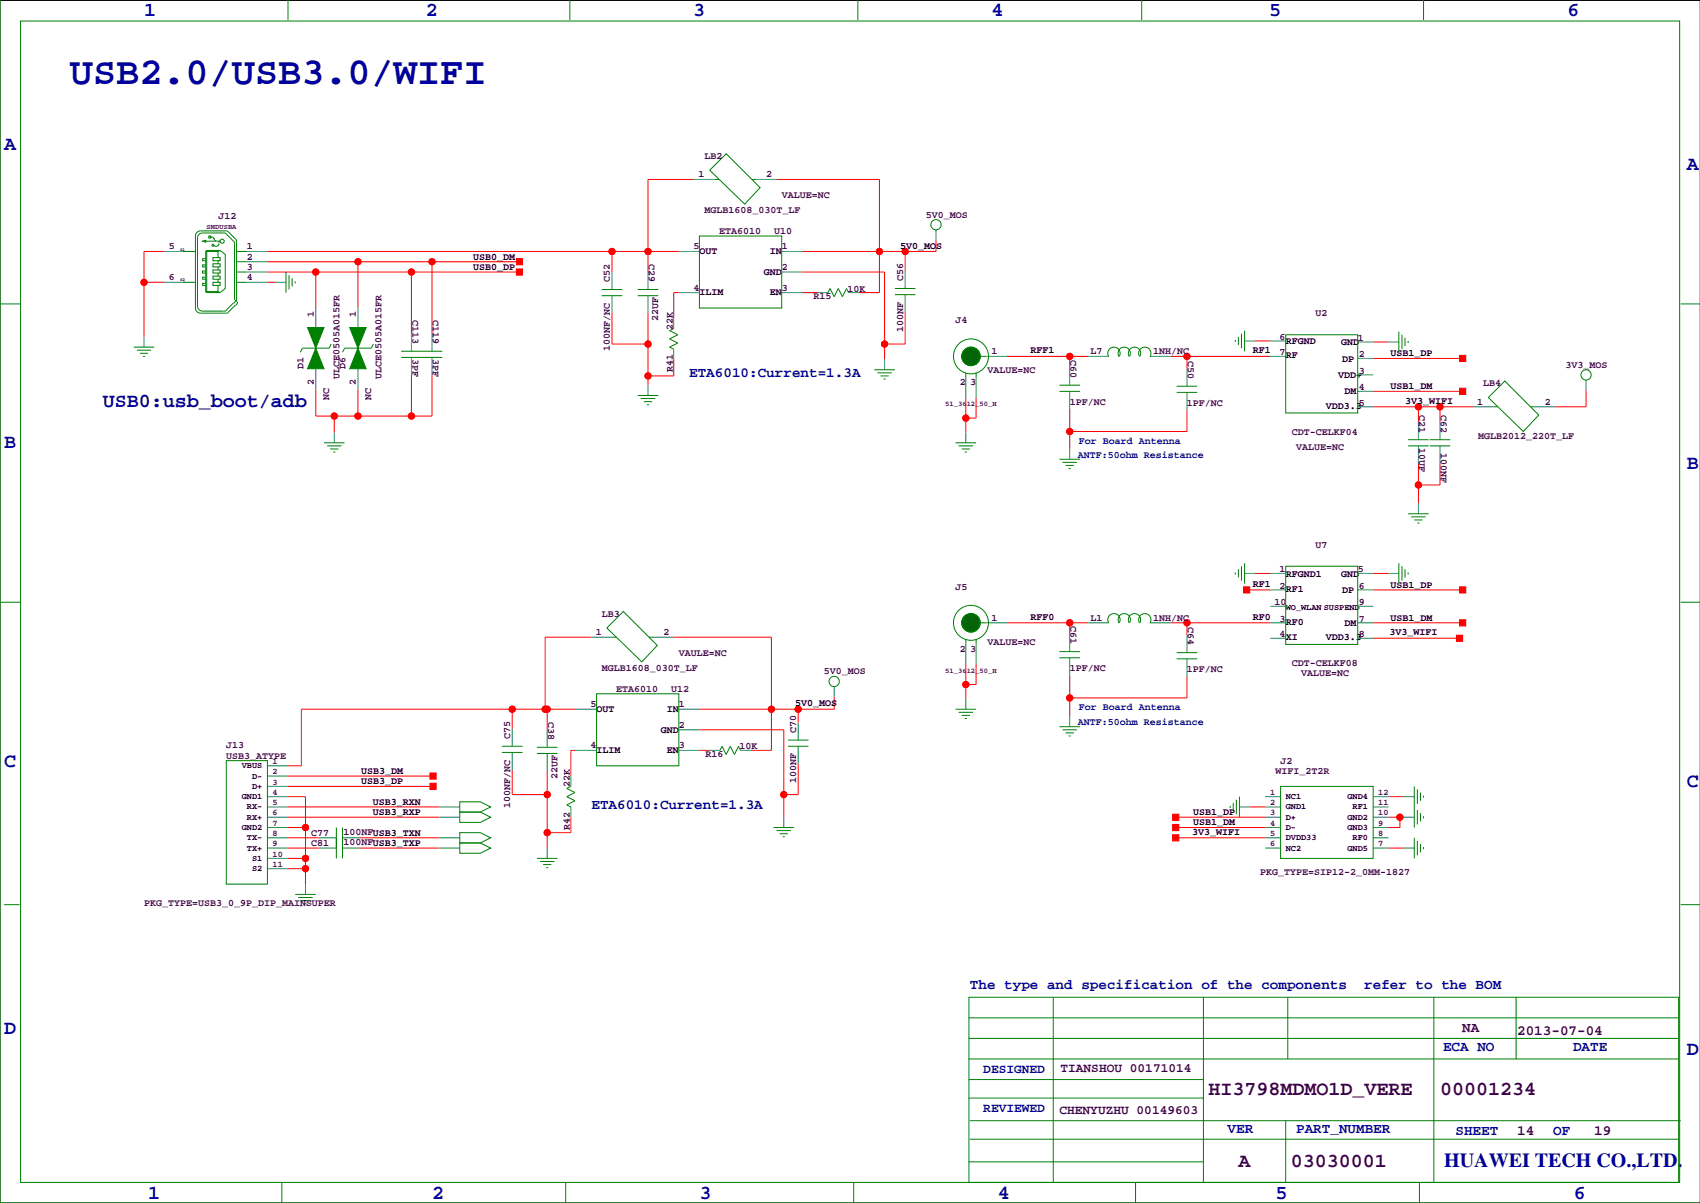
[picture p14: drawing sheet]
<svg xmlns="http://www.w3.org/2000/svg" width="420mm" height="297mm" viewBox="0 0 420 297" stroke-linecap="round" stroke-linejoin="round" font-family="sans-serif">
<defs><g id="words">
<text font-size="9.5" fill="#0000a0" x="17.3" y="20.8">USB2.0/USB3.0/WIFI</text>
<g font-size="4.9" fill="#0000a0">
<text x="35.6" y="3.9">1</text>
<text x="105.2" y="3.9">2</text>
<text x="171.2" y="3.9">3</text>
<text x="244.9" y="3.9">4</text>
<text x="313.4" y="3.9">5</text>
<text x="387.1" y="3.9">6</text>
<text x="1" y="36.9">A</text>
<text x="416.6" y="42">A</text>
<text x="25.4" y="100.4">USB0:usb_boot/adb</text>
<text x="1" y="110.6">B</text>
<text x="416.6" y="115.7">B</text>
<text x="1" y="189.3">C</text>
<text x="416.6" y="194.4">C</text>
<text x="1" y="255.4">D</text>
<text x="416.6" y="260.5">D</text>
<text x="356.6" y="288">HUAWEI TECH CO.,LTD.</text>
<text x="36.6" y="296">1</text>
<text x="106.7" y="296">2</text>
<text x="172.7" y="296">3</text>
<text x="246.4" y="296">4</text>
<text x="315" y="296">5</text>
<text x="388.6" y="296">6</text>
</g>
<g font-size="4.9" fill="#400040">
<text x="298.5" y="270.5">HI3798MDMO1D_VERE</text>
<text x="355.6" y="270.5">00001234</text>
<text x="305.9" y="288.3">A</text>
<text x="318.8" y="288.3">03030001</text>
</g>
<g font-size="3.5" fill="#0000a0">
<text x="170.2" y="93.1">ETA6010:Current=1.3A</text>
<text x="146" y="199.8">ETA6010:Current=1.3A</text>
<text x="239.5" y="244.2">The type and specification of the components</text>
<text x="336.9" y="244.2">refer to the BOM</text>
<text x="356.4" y="259.4">ECA NO</text>
<text x="388.5" y="259.4">DATE</text>
<text x="303.1" y="279.7">VER</text>
<text x="320.1" y="279.7">PART_NUMBER</text>
<text x="359.4" y="280.3">SHEET</text>
<text x="383.5" y="280.3">OF</text>
</g>
<g font-size="3.5" fill="#400040">
<text x="361.1" y="254.9">NA</text>
<text x="374.6" y="255.7">2013-07-04</text>
<text x="374.6" y="280.3">14</text>
<text x="393.7" y="280.3">19</text>
</g>
<g font-size="3.2" fill="#0000a0">
<text x="242.8" y="264.9">DESIGNED</text>
<text x="242.8" y="274.5">REVIEWED</text>
</g>
<g font-size="3.2" fill="#400040">
<text x="261.9" y="264.7">TIANSHOU 00171014</text>
<text x="261.6" y="275.1">CHENYUZHU 00149603</text>
</g>
<g font-size="2.5" fill="#400040">
<text x="174" y="39.2">LB2</text>
<text x="172.5" y="43.8">1</text>
<text x="189.2" y="43.8">2</text>
<text x="54" y="54">J12</text>
<text x="174" y="52.7">MGLB1608_030T_LF</text>
<text x="193" y="48.9">VALUE=NC</text>
<text x="228.6" y="53.7">5V0_MOS</text>
<text x="177.6" y="57.8">ETA6010</text>
<text x="191.1" y="57.8">U10</text>
<text x="41.7" y="61.6">5</text>
<text x="61" y="61.6">1</text>
<text x="61" y="64.1">2</text>
<text x="160.2" y="65.3" transform="rotate(90 160.2 65.3)">C29</text>
<text x="171.2" y="61.6">5</text>
<text x="193" y="61.6">1</text>
<text x="41.7" y="69.2">6</text>
<text x="61" y="66.7">3</text>
<text x="61" y="69.2">4</text>
<text x="150.6" y="69.7" transform="rotate(-90 150.6 69.7)">C52</text>
<text x="171.2" y="71.7">4</text>
<text x="193" y="66.7">2</text>
<text x="193" y="71.7">3</text>
<text x="209.3" y="72">10K</text>
<text x="223" y="69.5" transform="rotate(-90 223 69.5)">C56</text>
<text x="200.9" y="73.9">R15</text>
<text x="77.5" y="78.3" transform="rotate(-90 77.5 78.3)">1</text>
<text x="87.9" y="78.3" transform="rotate(-90 87.9 78.3)">1</text>
<text x="101.8" y="79" transform="rotate(90 101.8 79)">C113</text>
<text x="106.9" y="79" transform="rotate(90 106.9 79)">C119</text>
<text x="162.6" y="79.4" transform="rotate(-90 162.6 79.4)">22UF</text>
<text x="166.1" y="81.4" transform="rotate(-90 166.1 81.4)">22K</text>
<text x="223" y="81.9" transform="rotate(-90 223 81.9)">100NF</text>
<text x="236" y="79.9">J4</text>
<text x="316" y="83.9">6</text>
<text x="324.9" y="78.1">U2</text>
<text x="101.8" y="88.8" transform="rotate(90 101.8 88.8)">3PF</text>
<text x="106.9" y="88.8" transform="rotate(90 106.9 88.8)">3PF</text>
<text x="150.6" y="86.6" transform="rotate(-90 150.6 86.6)">100NF/NC</text>
<text x="244.9" y="87.5">1</text>
<text x="264.4" y="88.9" transform="rotate(90 264.4 88.9)">C60</text>
<text x="269.3" y="87.5">L7</text>
<text x="284.7" y="87.5">1NH/NC</text>
<text x="293.3" y="89.1" transform="rotate(90 293.3 89.1)">C50</text>
<text x="316" y="87.7">7</text>
<text x="335.3" y="84.2">1</text>
<text x="335.6" y="88.3">2</text>
<text x="74.9" y="91" transform="rotate(-90 74.9 91)">D1</text>
<text x="77.5" y="95.1" transform="rotate(-90 77.5 95.1)">2</text>
<text x="83.8" y="93.6" transform="rotate(-90 83.8 93.6)">ULCE0505A015FR</text>
<text x="85.3" y="91" transform="rotate(-90 85.3 91)">D6</text>
<text x="87.9" y="95.1" transform="rotate(-90 87.9 95.1)">2</text>
<text x="94.2" y="93.6" transform="rotate(-90 94.2 93.6)">ULCE0505A015FR</text>
<text x="166.1" y="91.9" transform="rotate(-90 166.1 91.9)">R41</text>
<text x="237" y="95.1">2</text>
<text x="239.6" y="95.1">3</text>
<text x="243.8" y="92.1">VALUE=NC</text>
<text x="335.6" y="92.3">3</text>
<text x="366.3" y="95.4">LB4</text>
<text x="386.6" y="90.8">3V3_MOS</text>
<text x="81.3" y="98.7" transform="rotate(-90 81.3 98.7)">NC</text>
<text x="91.7" y="98.7" transform="rotate(-90 91.7 98.7)">NC</text>
<text x="264.2" y="99.9">1PF/NC</text>
<text x="293.1" y="100.2">1PF/NC</text>
<text x="335.6" y="100.2">5</text>
<text x="335.6" y="96.4">4</text>
<text x="364.8" y="99.9">1</text>
<text x="381.5" y="99.9">2</text>
<text x="319" y="107.3">CDT-CELKF04</text>
<text x="350.5" y="102.3" transform="rotate(90 350.5 102.3)">C21</text>
<text x="355.8" y="102.3" transform="rotate(90 355.8 102.3)">C62</text>
<text x="320" y="111.1">VALUE=NC</text>
<text x="350.5" y="110.6" transform="rotate(90 350.5 110.6)">10UF</text>
<text x="355.8" y="111.9" transform="rotate(90 355.8 111.9)">100NF</text>
<text x="365" y="108.3">MGLB2012_220T_LF</text>
<text x="324.9" y="135.2">U7</text>
<text x="316" y="141.3">1</text>
<text x="335.3" y="141.3">5</text>
<text x="236" y="145.7">J5</text>
<text x="314.7" y="149.5">10</text>
<text x="316" y="145.4">2</text>
<text x="335.6" y="149.5">9</text>
<text x="335.6" y="145.4">6</text>
<text x="148.6" y="152.3">LB3</text>
<text x="244.9" y="153.3">1</text>
<text x="264.4" y="154.7" transform="rotate(90 264.4 154.7)">C61</text>
<text x="269.3" y="153.3">L1</text>
<text x="284.7" y="153.3">1NH/NC</text>
<text x="293.3" y="154.9" transform="rotate(90 293.3 154.9)">C64</text>
<text x="316" y="153.5">3</text>
<text x="335.6" y="153.5">7</text>
<text x="147.1" y="156.8">1</text>
<text x="163.8" y="156.8">2</text>
<text x="167.6" y="161.9">VAULE=NC</text>
<text x="237" y="160.9">2</text>
<text x="239.6" y="160.9">3</text>
<text x="243.8" y="159.4">VALUE=NC</text>
<text x="316" y="157.3">4</text>
<text x="335.6" y="157.3">8</text>
<text x="148.6" y="165.7">MGLB1608_030T_LF</text>
<text x="203.5" y="166.5">5V0_MOS</text>
<text x="264.2" y="165.7">1PF/NC</text>
<text x="293.1" y="166">1PF/NC</text>
<text x="319" y="164.5">CDT-CELKF08</text>
<text x="321.3" y="167">VALUE=NC</text>
<text x="152.2" y="170.8">ETA6010</text>
<text x="165.7" y="170.8">U12</text>
<text x="135.4" y="178.3" transform="rotate(90 135.4 178.3)">C38</text>
<text x="145.8" y="174.6">5</text>
<text x="167.6" y="179.7">2</text>
<text x="167.6" y="174.6">1</text>
<text x="55.9" y="184.8">J13</text>
<text x="126" y="182.5" transform="rotate(-90 126 182.5)">C75</text>
<text x="145.8" y="184.8">4</text>
<text x="167.6" y="184.8">3</text>
<text x="182.6" y="185">10K</text>
<text x="196.6" y="181" transform="rotate(-90 196.6 181)">C70</text>
<text x="55.9" y="187.3">USB3_ATYPE</text>
<text x="174.2" y="186.9">R16</text>
<text x="315" y="191.1">WIFI_2T2R</text>
<text x="316.2" y="188.6">J2</text>
<text x="137.7" y="192.4" transform="rotate(-90 137.7 192.4)">22UF</text>
<text x="140.7" y="194.4" transform="rotate(-90 140.7 194.4)">22K</text>
<text x="196.6" y="193.4" transform="rotate(-90 196.6 193.4)">100NF</text>
<text x="126" y="199.4" transform="rotate(-90 126 199.4)">100NF/NC</text>
<text x="76.8" y="208.9">C81</text>
<text x="76.8" y="206.4">C77</text>
<text x="84.8" y="208.6">100NFUSB3_TXP</text>
<text x="84.8" y="206.1">100NFUSB3_TXN</text>
<text x="140.7" y="205" transform="rotate(-90 140.7 205)">R42</text>
<text x="311.2" y="216">PKG_TYPE=SIP12-2_0MM-1827</text>
<text x="35.6" y="223.6">PKG_TYPE=USB3_0_9P_DIP_MAINSUPER</text>
</g>
<g font-size="2.5">
<text x="116.8" y="64.1">USB0_DM</text>
<text x="172.7" y="62.8">OUT</text>
<text x="190.1" y="62.8">IN</text>
<text x="222.2" y="61.6">5V0_MOS</text>
<text x="116.8" y="66.7">USB0_DP</text>
<text x="188.6" y="67.9">GND</text>
<text x="172.7" y="72.9">ILIM</text>
<text x="190.1" y="72.9">EN</text>
<text x="254.5" y="87.2">RFF1</text>
<text x="309.4" y="87.2">RF1</text>
<text x="317.5" y="85">RFGND</text>
<text x="317.5" y="88.5">RF</text>
<text x="331.2" y="85.2">GND</text>
<text x="331.5" y="89.3">DP</text>
<text x="343.4" y="88">USB1_DP</text>
<text x="330.5" y="93.3">VDD+</text>
<text x="327.4" y="101">VDD3.3</text>
<text x="332" y="97.4">DM</text>
<text x="343.4" y="96.1">USB1_DM</text>
<text x="347" y="99.7">3V3_WIFI</text>
<text x="317.5" y="142.4">RFGND1</text>
<text x="331.2" y="142.4">GND</text>
<text x="309.4" y="144.9">RF1</text>
<text x="317.5" y="146.2">RF1</text>
<text x="331.5" y="146.4">DP</text>
<text x="343.4" y="145.1">USB1_DP</text>
<text x="254.5" y="153">RFF0</text>
<text x="309.4" y="153">RF0</text>
<text x="317.5" y="154.3">RF0</text>
<text x="332" y="154.5">DM</text>
<text x="343.4" y="153.3">USB1_DM</text>
<text x="317.5" y="158.1">XI</text>
<text x="327.4" y="158.1">VDD3.3</text>
<text x="343.2" y="156.8">3V3_WIFI</text>
<text x="147.3" y="175.8">OUT</text>
<text x="164.7" y="175.8">IN</text>
<text x="196.3" y="174.4">5V0_MOS</text>
<text x="147.3" y="186">ILIM</text>
<text x="163.2" y="180.9">GND</text>
<text x="164.7" y="186">EN</text>
<text x="89.2" y="191.1">USB3_DM</text>
<text x="89.2" y="193.7">USB3_DP</text>
<text x="92" y="198.7">USB3_RXN</text>
<text x="92" y="201.3">USB3_RXP</text>
<text x="294.6" y="203.8">USB1_DM</text>
<text x="294.6" y="201.3">USB1_DP</text>
<text x="294.4" y="206.1">3V3_WIFI</text>
</g>
<g font-size="2.5" fill="#0000a0">
<text x="266.2" y="113.1">ANTF:50ohm Resistance</text>
<text x="266.4" y="109.6">For Board Antenna</text>
<text x="266.2" y="178.9">ANTF:50ohm Resistance</text>
<text x="266.4" y="175.4">For Board Antenna</text>
</g>
<g font-size="2.1">
<text x="317.5" y="150.6">WO_WLAN SUSPEND</text>
<text x="59.7" y="189.7">VBUS</text>
<text x="59.7" y="197.3">GND1</text>
<text x="62.2" y="194.8">D+</text>
<text x="62.2" y="192.2">D-</text>
<text x="317.5" y="197.3">NC1</text>
<text x="332.7" y="197.3">GND4</text>
<text x="61" y="202.4">RX+</text>
<text x="61" y="199.8">RX-</text>
<text x="317.5" y="199.8">GND1</text>
<text x="317.5" y="202.4">D+</text>
<text x="332.7" y="202.4">GND2</text>
<text x="334" y="199.8">RF1</text>
<text x="59.7" y="204.9">GND2</text>
<text x="61" y="207.5">TX-</text>
<text x="317.5" y="204.9">D-</text>
<text x="317.5" y="207.5">DVDD33</text>
<text x="332.7" y="204.9">GND3</text>
<text x="334" y="207.5">RF0</text>
<text x="61" y="210">TX+</text>
<text x="62.2" y="215.1">S2</text>
<text x="62.2" y="212.5">S1</text>
<text x="317.5" y="210">NC2</text>
<text x="332.7" y="210">GND5</text>
</g>
<g font-size="2.1" fill="#400040">
<text x="67.3" y="188.7">1</text>
<text x="67.3" y="191.2">2</text>
<text x="67.3" y="196.3">4</text>
<text x="67.3" y="193.7">3</text>
<text x="313.7" y="196.3">1</text>
<text x="340.4" y="196.3">12</text>
<text x="67.3" y="203.9">7</text>
<text x="67.3" y="201.4">6</text>
<text x="67.3" y="198.8">5</text>
<text x="313.7" y="198.8">2</text>
<text x="313.7" y="201.4">3</text>
<text x="313.7" y="203.9">4</text>
<text x="340.4" y="201.4">10</text>
<text x="340.4" y="198.8">11</text>
<text x="340.4" y="203.9">9</text>
<text x="67.3" y="209">9</text>
<text x="67.3" y="206.4">8</text>
<text x="313.7" y="206.4">5</text>
<text x="313.7" y="209">6</text>
<text x="340.4" y="206.4">8</text>
<text x="340.4" y="209">7</text>
<text x="67.3" y="214.1">11</text>
<text x="67.3" y="211.5">10</text>
</g>
<g font-size="1.8" fill="#400040">
<text x="51" y="56.6">SMDUSBA</text>
<text x="233.4" y="100.3">51_3612_50_H</text>
<text x="233.4" y="166.1">51_3612_50_H</text>
</g>
<g font-size="1.1">
<text x="44.4" y="61.9">S1</text>
<text x="44.4" y="69.5">S2</text>
</g>
</g></defs>
<path d="M419.9 .1h-419.9v296.9h419.9" fill="none" stroke="#000" stroke-width=".25"/>
<g fill="none" stroke="#f00" stroke-width=".25">
<path d="M171.4 44.3h-11.4v22.9M191.8 44.3h25.4v27.9h-5.1M231.1 59.3v2.8h-33M35.6 69.7h5M40.6 62.1h-5v21.1M66 64.6h62.3M66 67.2h62.3M66 62.1h101.6M66 69.7h2.1M78 67.2v8.6M88.4 64.6v11.2M101.6 67.2v15.2"/>
<path d="M106.7 64.6v17.8M151.1 62.1v5.1M151.1 77.3v7.6h8.9M160 77.3v17.8M167.6 72.2h-1.2v6.4M198.1 67.2h20.3v21.6M198.1 72.2h3.8M223.5 77.1v7.8h-5.1M223.5 62.1v4.8M88.4 96.1v6.6M101.6 92.6v10.1M106.7 92.6v10.1h-28.7v-6.6"/>
<path d="M166.4 88.8v4h-6.4M238.5 98.2v8.6M241 98.2v5h-2.5M248.7 88h20M264.2 88v2.8M289.1 88h24.6M293.1 88v3M309.9 84.2h3.8M339.1 88.5h22.1M339.1 96.6h22.1M339.1 84.4h3.8M391.7 96.4v4h-7.7"/>
<path d="M82.5 102.7v4.1M264.2 101v9.9M293.1 101.2v5.3h-28.9M339.1 100.4h24.6M350.3 100.4v3.9M350.3 114.4v9.9M355.6 100.4v3.9M355.6 114.4v5.3h-5.3M146 157.3h-11.4v17.8M166.4 157.3h24.1v28h-5.1M248.7 153.8h20M264.2 153.8v2.8"/>
<path d="M289.1 153.8h24.6M293.1 153.8v3M307.8 145.7h5.9M309.9 141.6h3.8M339.1 153.8h22.1M339.1 141.6h3.8M339.1 145.7h22.1M339.1 157.6h21.3M126.5 175.1v4.8M135.1 175.1v5.1M142.2 175.1h-67.8v14h-3.3M197.1 175.1v3.3"/>
<path d="M206 172.1v3h-33.3M238.5 163.9v8.7M241 163.9v5.1h-2.5M264.2 166.7v10.2M293.1 167v5.3h-28.9M71.1 199.2h37.4M71.1 196.7h4.3v21.6M71.1 191.6h35.8M71.1 194.2h35.8M126.5 190.1v6.1h8.6M135.1 190.4v19M142.2 185.3h-1.2v6.3"/>
<path d="M172.7 185.3h2.6M172.7 180.2h20.8v21.6M197.1 188.6v7.6h-3.6M308.6 199.2h3.8M342.9 196.7h3.8M71.1 209.4h7.6M71.1 206.9h7.6M71.1 201.8h37.4M71.1 204.3h4.3M71.1 211.9h4.3M71.1 214.5h4.3M88.9 209.4h19.6"/>
<path d="M88.9 206.9h19.6M141 201.8v3.8h-5.9M290.3 206.9h22.1M290.3 201.8h22.1M290.3 204.3h22.1M342.9 209.4h3.8M342.9 201.8h3.8M345.7 201.8v2.5h-2.8"/>
<circle cx="35.6" cy="69.7" r=".76"/>
<circle cx="78" cy="67.2" r=".76"/>
<circle cx="88.4" cy="64.6" r=".76"/>
<circle cx="101.6" cy="67.2" r=".76"/>
<circle cx="106.7" cy="64.6" r=".76"/>
<circle cx="151.1" cy="62.1" r=".76"/>
<circle cx="160" cy="62.1" r=".76"/>
<circle cx="217.2" cy="62.1" r=".76"/>
<circle cx="223.5" cy="62.1" r=".76"/>
<circle cx="160" cy="84.9" r=".76"/>
<circle cx="160" cy="92.8" r=".76"/>
<circle cx="218.4" cy="84.9" r=".76"/>
<circle cx="264.2" cy="88" r=".76"/>
<circle cx="293.1" cy="88" r=".76"/>
<circle cx="82.6" cy="102.7" r=".76"/>
<circle cx="88.4" cy="102.7" r=".76"/>
<circle cx="101.6" cy="102.7" r=".76"/>
<circle cx="238.5" cy="103.2" r=".76"/>
<circle cx="264.2" cy="106.5" r=".76"/>
<circle cx="350.3" cy="119.7" r=".76"/>
<circle cx="350.3" cy="100.4" r=".76"/>
<circle cx="355.6" cy="100.4" r=".76"/>
<circle cx="264.2" cy="153.8" r=".76"/>
<circle cx="293.1" cy="153.8" r=".76"/>
<circle cx="126.5" cy="175.1" r=".76"/>
<circle cx="134.6" cy="175.1" r=".76"/>
<circle cx="135.1" cy="175.1" r=".76"/>
<circle cx="190.5" cy="175.1" r=".76"/>
<circle cx="197.1" cy="175.1" r=".76"/>
<circle cx="238.5" cy="169" r=".76"/>
<circle cx="264.2" cy="172.3" r=".76"/>
<circle cx="135.1" cy="196.2" r=".76"/>
<circle cx="193.5" cy="196.2" r=".76"/>
<circle cx="75.4" cy="211.9" r=".76"/>
<circle cx="75.4" cy="214.5" r=".76"/>
<circle cx="75.4" cy="204.3" r=".76"/>
<circle cx="135.1" cy="205.6" r=".76"/>
<circle cx="345.7" cy="201.8" r=".76"/>
</g>
<g fill="#f00" stroke="#f00" stroke-width=".25">
<path d="M127.5 63.9h1.5v1.5h-1.5z" fill-rule="evenodd"/>
<path d="M127.5 66.4h1.5v1.5h-1.5z" fill-rule="evenodd"/>
<path d="M289.6 201h1.5v1.6h-1.5z" fill-rule="evenodd"/>
<path d="M289.6 203.6h1.5v1.5h-1.5z" fill-rule="evenodd"/>
<path d="M289.6 206.1h1.5v1.5h-1.5z" fill-rule="evenodd"/>
<path d="M106.2 190.9h1.5v1.5h-1.5z" fill-rule="evenodd"/>
<path d="M106.2 193.4h1.5v1.5h-1.5z" fill-rule="evenodd"/>
<path d="M360.4 87.7h1.5v1.6h-1.5z" fill-rule="evenodd"/>
<path d="M360.4 95.9h1.5v1.5h-1.5z" fill-rule="evenodd"/>
<path d="M307.1 144.9h1.5v1.5h-1.5z" fill-rule="evenodd"/>
<path d="M360.4 144.9h1.5v1.5h-1.5z" fill-rule="evenodd"/>
<path d="M360.4 153h1.5v1.5h-1.5z" fill-rule="evenodd"/>
<path d="M359.7 156.8h1.5v1.6h-1.5z" fill-rule="evenodd"/>
<circle cx="106.7" cy="64.6" r=".76"/>
<circle cx="88.4" cy="64.6" r=".76"/>
<circle cx="101.6" cy="67.2" r=".76"/>
<circle cx="78" cy="67.2" r=".76"/>
<circle cx="345.7" cy="201.8" r=".76"/>
<circle cx="134.6" cy="175.1" r=".76"/>
<circle cx="135.1" cy="175.1" r=".76"/>
<circle cx="126.5" cy="175.1" r=".76"/>
<circle cx="151.1" cy="62.1" r=".76"/>
<circle cx="160" cy="62.1" r=".76"/>
<circle cx="238.5" cy="169" r=".76"/>
<circle cx="238.5" cy="103.2" r=".76"/>
<circle cx="264.2" cy="172.3" r=".76"/>
<circle cx="293.1" cy="153.8" r=".76"/>
<circle cx="264.2" cy="153.8" r=".76"/>
<circle cx="264.2" cy="106.5" r=".76"/>
<circle cx="350.3" cy="119.7" r=".76"/>
<circle cx="35.6" cy="69.7" r=".76"/>
<circle cx="264.2" cy="88" r=".76"/>
<circle cx="293.1" cy="88" r=".76"/>
<circle cx="75.4" cy="204.3" r=".76"/>
<circle cx="75.4" cy="211.9" r=".76"/>
<circle cx="75.4" cy="214.5" r=".76"/>
<circle cx="135.1" cy="205.6" r=".76"/>
<circle cx="135.1" cy="196.2" r=".76"/>
<circle cx="101.6" cy="102.7" r=".76"/>
<circle cx="82.6" cy="102.7" r=".76"/>
<circle cx="88.4" cy="102.7" r=".76"/>
<circle cx="350.3" cy="100.4" r=".76"/>
<circle cx="355.6" cy="100.4" r=".76"/>
<circle cx="160" cy="92.8" r=".76"/>
<circle cx="160" cy="84.9" r=".76"/>
<circle cx="217.2" cy="62.1" r=".76"/>
<circle cx="223.5" cy="62.1" r=".76"/>
<circle cx="218.4" cy="84.9" r=".76"/>
<circle cx="190.5" cy="175.1" r=".76"/>
<circle cx="197.1" cy="175.1" r=".76"/>
<circle cx="193.5" cy="196.2" r=".76"/>
</g>
<g fill="none" stroke="#008080" stroke-width=".25">
<path d="M171.4 44.3h5.1M186.7 44.3h5.1M231.1 56.8v2.5M40.6 69.7h5.1M40.6 62.1h5.1M61 69.7h5M61 62.1h5M61 67.2h5M61 64.6h5M68.1 69.7h2.5M78 75.8v5.1M88.4 75.8v5.1"/>
<path d="M151.1 67.2v4.3M151.1 73v4.3M160 67.2v4.3M160 73v4.3M166.4 78.6v2.5M167.6 72.2h5.1M167.6 62.1h5.1M193 72.2h5.1M193 62.1h5.1M193 67.2h5.1M201.9 72.2h2.6M209.5 72.2h2.6"/>
<path d="M223.5 66.9v4.3M223.5 72.8v4.3M35.6 83.2v2.5M78 91v5.1M88.4 91v5.1M101.6 82.4v4.3M101.6 88.3v4.3M106.7 82.4v4.3M106.7 88.3v4.3M160 95.1v2.5M166.4 86.2v2.6M218.4 88.8v2.5"/>
<path d="M238.5 93.1v5.1M241 93.1v5.1M243.6 88h5.1M264.2 90.8v4.3M264.2 96.6v4.4M268.7 88h5.1M284 88h5.1M293.1 91v4.4M293.1 96.9v4.3M307.3 84.2h2.6M342.9 84.4h2.5M391.7 93.8v2.6"/>
<path d="M82.5 106.8v2.5M238.5 106.8v2.5M264.2 110.9v2.5M350.3 104.3v4.3M350.3 110.1v4.3M355.6 104.3v4.3M355.6 110.1v4.3M363.7 100.4h5.1M379 100.4h5M350.3 124.3v2.6M146 157.3h5.1M161.3 157.3h5.1"/>
<path d="M264.2 156.6v4.3M268.7 153.8h5.1M284 153.8h5.1M293.1 156.8v4.3M307.3 141.6h2.6M313.7 141.6h3.8M313.7 145.7h3.8M313.7 153.8h3.8M313.7 157.6h3.8M313.7 149.7h3.8M335.3 141.6h3.8M335.3 145.7h3.8"/>
<path d="M335.3 153.8h3.8M335.3 157.6h3.8M335.3 149.7h3.8M342.9 141.6h2.5M126.5 179.9v4.4M142.2 175.1h5.1M167.6 175.1h5.1M197.1 178.4v4.3M206 169.5v2.6M238.5 172.6v2.5M264.2 162.4v4.3M264.2 176.9v2.5"/>
<path d="M293.1 162.7v4.3M66 196.7h5.1M66 199.2h5.1M66 194.2h5.1M66 189.1h5.1M66 191.6h5.1M108.5 199.2h5M126.5 185.8v4.3M135.1 180.2v4.3M135.1 186v4.4M141 191.6v2.6M141 199.2v2.6"/>
<path d="M142.2 185.3h5.1M167.6 185.3h5.1M167.6 180.2h5.1M175.3 185.3h2.5M182.9 185.3h2.5M197.1 184.3v4.3M306.1 199.2h2.5M346.7 196.7h2.5M66 201.8h5.1M66 209.4h5.1M66 204.3h5.1M66 206.9h5.1"/>
<path d="M66 214.5h5.1M66 211.9h5.1M75.4 218.3v2.5M78.7 209.4h4.4M78.7 206.9h4.4M84.6 209.4h4.3M84.6 206.9h4.3M108.5 201.8h5M108.5 209.4h5M108.5 206.9h5M135.1 209.4v2.5M193.5 201.8v2.5"/>
<path d="M346.7 201.8h2.5M346.7 209.4h2.5"/>
</g>
<g fill="none" stroke="#008000" stroke-width=".25">
<path d="M0 -.1v297.1h419.9M71.1 0v4.9M140.7 0v4.9M211.8 0v4.9M281.9 0v4.9M351.5 0v4.9M5.1 5.2h409.7v286.8h-409.7zM179.3 38l8.4 8.3-3.8 4.1-8.6-8.4zM50 59.5l.8-.2v.5zM50.8 59.5h3.6l-.3 .4M51.6 58.3h.5v.5h-.5zM52.1 58.6h.5l.2 .4"/>
<path d="M52.8 58.8l.2 .4 .4 .3M55.6 57h-6.1a1.27 1.27 0 0 0-1.2 1.3v17.8a1.27 1.27 0 0 0 1.2 1.2h6.1M55.6 57l.8 .2M55.9 57.8l1.8 1.7M55.9 57.7l-.5-.2h-5.4a1.27 1.27 0 0 0-1.2 1.3v16.8a1.27 1.27 0 0 0 1.2 1.2h5.4l.5-.2M56.4 57.3l1.8 1.7M57.7 59.5l.2 .8M58.2 59l.2 .8M58.4 59.8v14.7M172.7 58.3h20.3v17.8h-20.3zM176.5 44.3h1M185.7 44.3h1"/>
<path d="M0 75h5.1M45.2 69.7h3.1M45.2 62.1h3.1M50.8 66.9h-.8v.5h.8M50.8 65.4h-.8v.5h.8M50.8 63.9h-.8v.5h.8M50.8 68.4h-.8v.5h.8M50.8 70h-.8v.5h.8M50.8 72l.3 .2M51.1 61.8l-.3 .3M51.1 72.2h3.3M51.1 61.8v10.4"/>
<path d="M51.1 61.8h3.3M52.6 63.6h1.8v.8h-1.8zM52.6 65.1h1.8v.8h-1.8zM52.6 66.7h1.8v.7h-1.8zM52.6 68.2h1.8v.7h-1.8zM52.6 69.7h1.8v.8h-1.8zM53.8 63.6v-1.5h-3v9.9h3v-1.5M53.8 72l.6 .2M53.8 64.4v.7M53.8 65.9v.8M53.8 67.4v.8M53.8 68.9v.8"/>
<path d="M54.1 60.1a.76 .76 0 0 1-.5 .7 .76 .76 0 0 1-.8-.2M54.4 61.8l1.2 1.1v8.3l-1.2 1M54.4 61.8l-.6 .3M56.4 77.2l-.8 .1M57.7 74.8l-1.8 1.8M57.9 60.3v13.7M58.2 74l-.5 .9M58.2 75.3l-1.8 1.8M58.4 69.7h2.6M58.4 67.2h2.6M58.4 64.6h2.6M58.4 62.1h2.6"/>
<path d="M58.7 74.5l-.5 .9M70.6 67.2v5M71.4 67.9v3.6M72.1 68.7v2M72.9 69.5v.5M148.6 71.5h5.1M148.6 73h5.1M157.5 71.5h5.1M157.5 73h5.1M204.5 72.2l.5-1 1 2.1 1-2.1 1 2.1 1-2.1 .5 1M221 71.2h5.1M221 72.8h5.1"/>
<path d="M415 75h4.9M33 85.7h5.1M33.8 86.5h3.5M34.5 87.2h2.1M35.3 88h.5M81.8 84.9l-.5 1.1h-6.6l-.5 1M92.2 84.9l-.5 1.1h-6.6l-.5 1M99.1 86.7h10.1M99.1 88.3h10.1M157.5 97.6h5.1M158.2 98.4h3.6M159 99.2h2"/>
<path d="M159.8 99.9h.5M166.4 81.1l-1 .5 2 1.1-2 1 2 1-2 1 1 .5M215.9 91.3h5.1M216.7 92.1h3.5M217.4 92.8h2.1M218.2 93.6h.5M238.5 92.1v1M239.8 88h.1M241 92.1v1M242.1 88h1.5M261.6 95.1h5.1M261.6 96.6h5.1"/>
<path d="M273.8 88a1.52 1.52 0 0 1 1.3-2.3 1.52 1.52 0 0 1 1.3 2.3M276.3 88a1.52 1.52 0 0 1 1.3-2.3 1.52 1.52 0 0 1 1.3 2.3M278.9 88a1.52 1.52 0 0 1 1.3-2.3 1.52 1.52 0 0 1 1.3 2.3M281.4 88a1.52 1.52 0 0 1 1.3-2.3 1.52 1.52 0 0 1 1.3 2.3M290.6 95.4h5.1M290.6 96.9h5.1M305.1 83.9v.5M305.8 83.2v2M306.6 82.4v3.6M307.3 81.6v5.1M345.4 81.9v5.1M346.2 82.7v3.5"/>
<path d="M347 83.4v2.1M347.7 84.2v.5M371.6 94.1l8.4 8.4-3.8 4-8.7-8.3zM80 109.3h5.1M80.8 110.1h3.5M81.5 110.9h2.1M82.3 111.6h.5M236 109.3h5M236.7 110.1h3.6M237.5 110.9h2M238.3 111.6h.5M261.6 113.4h5.1"/>
<path d="M262.4 114.2h3.5M263.1 114.9h2.1M263.9 115.7h.5M347.7 110.1h5.1M347.7 108.6h5.1M353.1 110.1h5M353.1 108.6h5M368.8 100.4h1M378 100.4h1M306.6 139.8v3.6M307.3 139.1v5M317.5 139.8h17.8v19.3h-17.8z"/>
<path d="M345.4 139.1v5M346.2 139.8v3.6M347.7 126.9h5.1M348.5 127.6h3.5M349.2 128.4h2.1M350 129.1h.5M0 148.7h5.1M149.9 155.1l4-4.1 8.4 8.4-3.8 4zM151.1 157.3h1M160.3 157.3h1M273.8 153.8a1.52 1.52 0 0 1 1.3-2.3 1.52 1.52 0 0 1 1.3 2.3M276.3 153.8a1.52 1.52 0 0 1 1.3-2.3 1.52 1.52 0 0 1 1.3 2.3"/>
<path d="M278.9 153.8a1.52 1.52 0 0 1 1.3-2.3 1.52 1.52 0 0 1 1.3 2.3M281.4 153.8a1.52 1.52 0 0 1 1.3-2.3 1.52 1.52 0 0 1 1.3 2.3M305.1 141.3v.5M305.8 140.6v2M347 140.6v2M347.7 141.3v.5M415 148.7h4.9M147.3 171.3h20.3v17.8h-20.3zM236 175.1h5M236.7 175.9h3.6M237.5 176.6h2M238.3 177.4h.5"/>
<path d="M261.6 179.4h5.1M261.6 160.9h5.1M261.6 162.4h5.1M290.6 161.1h5.1M290.6 162.7h5.1M55.9 187.8h10.1v30.5h-10.1zM113.5 198h5.1l2.6 1.2-2.6 1.3h-5.1zM124 184.3h5M124 185.8h5M132.6 184.5h5.1M132.6 186h5.1M141 194.2l-1 .5 2 1-2 1 2 1-2 1 1 .5"/>
<path d="M177.8 185.3l.5-1 1 2 1-2 1.1 2 1-2 .5 1M194.6 184.3h5M194.6 182.7h5M262.4 180.2h3.5M263.1 181h2.1M263.9 181.7h.5M303.8 199v.5M304.5 198.2v2.1M305.3 197.5v3.5M306.1 196.7v5.1M349.2 194.2v10.1M350 194.9v3.6"/>
<path d="M350.8 195.7v2M351.5 196.5v.5M83.1 204.3v7.6M84.6 204.3v7.6M113.5 205.6h5.1l2.6 1.3-2.6 1.2h-5.1zM113.5 208.1h5.1l2.6 1.3-2.6 1.3h-5.1zM113.5 200.5h5.1l2.6 1.3-2.6 1.3h-5.1zM132.6 211.9h5.1M133.3 212.7h3.6M134.1 213.5h2M134.9 214.2h.5M191 204.3h5.1"/>
<path d="M191.8 205.1h3.5M192.5 205.9h2.1M193.3 206.6h.5M349.2 206.9v5M350 200v3.6M350 207.6v3.6M350.8 200.8v2M350.8 208.4v2M351.5 201.5v.5M351.5 209.2v.5M1 223.4h3.8M72.9 220.8h5.1"/>
<path d="M73.7 221.6h3.5M74.4 222.4h2.1M75.2 223.1h.5M415 223.4h4.9M239.3 246.2h175.2v45.8h-175.2zM239.3 251.3h175.2M239.3 256.4h175.2M260.1 246.2v45.8M297.2 246.2v45.8M318 246.2v15.3M354.1 246.2v45.8M374.4 246.2v15.3"/>
<path d="M239.3 266.6h57.9M239.3 261.5h175.2M239.3 271.1h57.9M239.5 276.7h175.5M317.5 276.7v15.3M69.6 292v5M139.7 292v5M210.8 292v5M239.3 286.9h57.9M239.5 281.3h175M280.4 292v5M350.5 292v5"/>
<path d="M383.5 287.4h.1"/>
<circle cx="54.9" cy="59.5" r=".51"/>
<circle cx="231.1" cy="55.5" r="1.27"/>
<circle cx="52.6" cy="60.6" r=".25"/>
<circle cx="391.7" cy="92.6" r="1.27"/>
<circle cx="206" cy="168.3" r="1.27"/>
</g>
<g fill="#008000" stroke="#008000" stroke-width=".25">
<path d="M78 86l2 5h-4.1z" fill-rule="evenodd"/>
<path d="M75.9 80.9h4.1l-2 5.1z" fill-rule="evenodd"/>
<path d="M88.4 86l2 5h-4z" fill-rule="evenodd"/>
<path d="M86.4 80.9h4l-2 5.1z" fill-rule="evenodd"/>
</g>
<circle cx="239.8" cy="88" r="2.29" fill="#006000" stroke="#008000" stroke-width=".25"/>
<g fill="none" stroke="#008000" stroke-width=".25">
<path d="M238.5 157.8v1.1M239.8 153.8h.1M241 157.8v1.1M242.1 153.8h1.5"/>
<circle cx="239.8" cy="88" r="4.3"/>
<circle cx="239.8" cy="88" r="2.29"/>
</g>
<path d="M238.5 158.9v5M241 158.9v5M243.6 153.8h5.1" fill="none" stroke="#008080" stroke-width=".25"/>
<circle cx="239.8" cy="153.8" r="2.29" fill="#006000" stroke="#008000" stroke-width=".25"/>
<g fill="none" stroke="#008000" stroke-width=".25">
<path d="M317.5 82.7h17.8v19.3h-17.8zM316.2 194.2h22.9v17.7h-22.9z"/>
<circle cx="239.8" cy="153.8" r="4.3"/>
<circle cx="239.8" cy="153.8" r="2.29"/>
</g>
<g fill="none" stroke="#008080" stroke-width=".25">
<path d="M313.7 84.2h3.8M313.7 88h3.8M335.3 96.6h3.8M335.3 88.5h3.8M335.3 84.4h3.8M335.3 92.6h3.8M335.3 100.4h3.8M312.4 196.7h3.8M312.4 199.2h3.8M339.1 196.7h3.8M339.1 199.2h3.8M312.4 201.8h3.8"/>
<path d="M312.4 204.3h3.8M312.4 206.9h3.8M312.4 209.4h3.8M339.1 201.8h3.8M339.1 204.3h3.8M339.1 206.9h3.8M339.1 209.4h3.8"/>
</g>
<use href="#words"/>
</svg>
